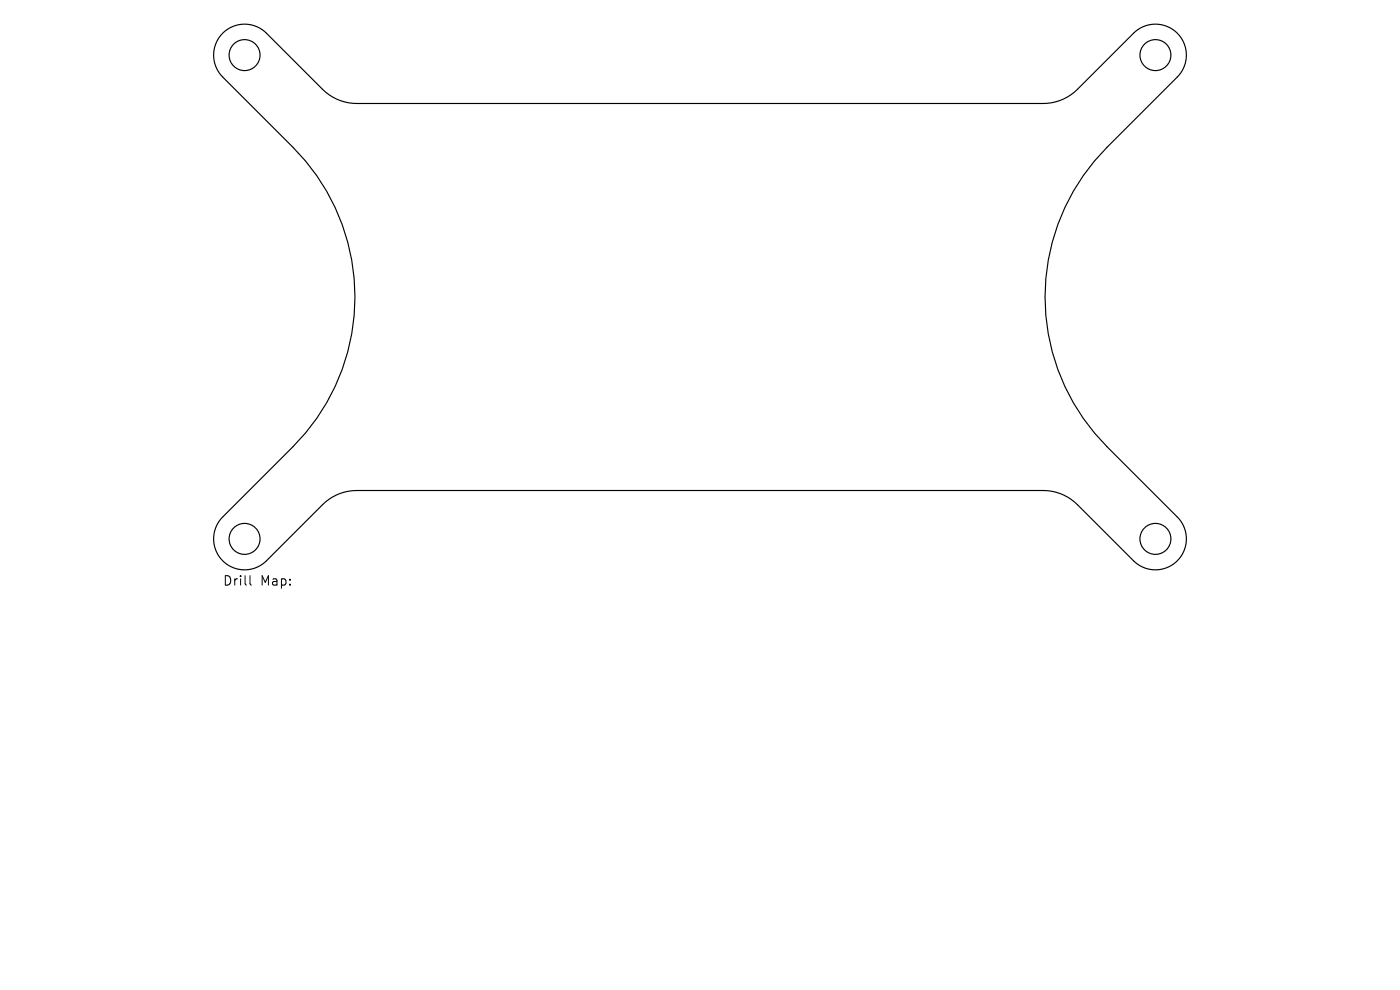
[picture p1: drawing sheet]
<svg xmlns="http://www.w3.org/2000/svg" width="297mm" height="210mm" viewBox="0 0 297 210" stroke-linecap="round" stroke-linejoin="round" font-family="sans-serif">
<defs><g id="words">
<g font-size="2.8">
<text x="47.2" y="124.5">Drill</text>
<text x="55.2" y="124.5">Map:</text>
</g>
</g></defs>
<g fill="none" stroke="#000" stroke-width=".25">
<path d="M47.2 7a6.6 6.6 0 0 1 9.3 0l11.9 11.9a10.3 10.3 0 0 0 7.3 3.1h145.6a10.3 10.3 0 0 0 7.3-3.1l11.9-11.9a6.6 6.6 0 0 1 9.3 0 6.6 6.6 0 0 1 0 9.3l-14.9 14.9a44.9 44.9 0 0 0 0 63.6l14.9 14.9a6.6 6.6 0 0 1 0 9.3 6.6 6.6 0 0 1-9.3 0l-11.9-11.9a10.3 10.3 0 0 0-7.3-3h-145.6a10.3 10.3 0 0 0-7.3 3l-11.9 11.9a6.6 6.6 0 0 1-9.3 0 6.6 6.6 0 0 1 0-9.3l14.9-14.9a44.9 44.9 0 0 0 0-63.6l-14.9-14.9a6.6 6.6 0 0 1 0-9.3z"/>
<circle cx="51.9" cy="11.7" r="3.3"/>
<circle cx="245.1" cy="11.7" r="3.3"/>
<circle cx="51.9" cy="114.3" r="3.3"/>
<circle cx="245.1" cy="114.3" r="3.3"/>
</g>
<path d="M53 122.1v1.7l.3 .3" fill="none" stroke="#000" stroke-width=".21"/>
<use href="#words"/>
</svg>
